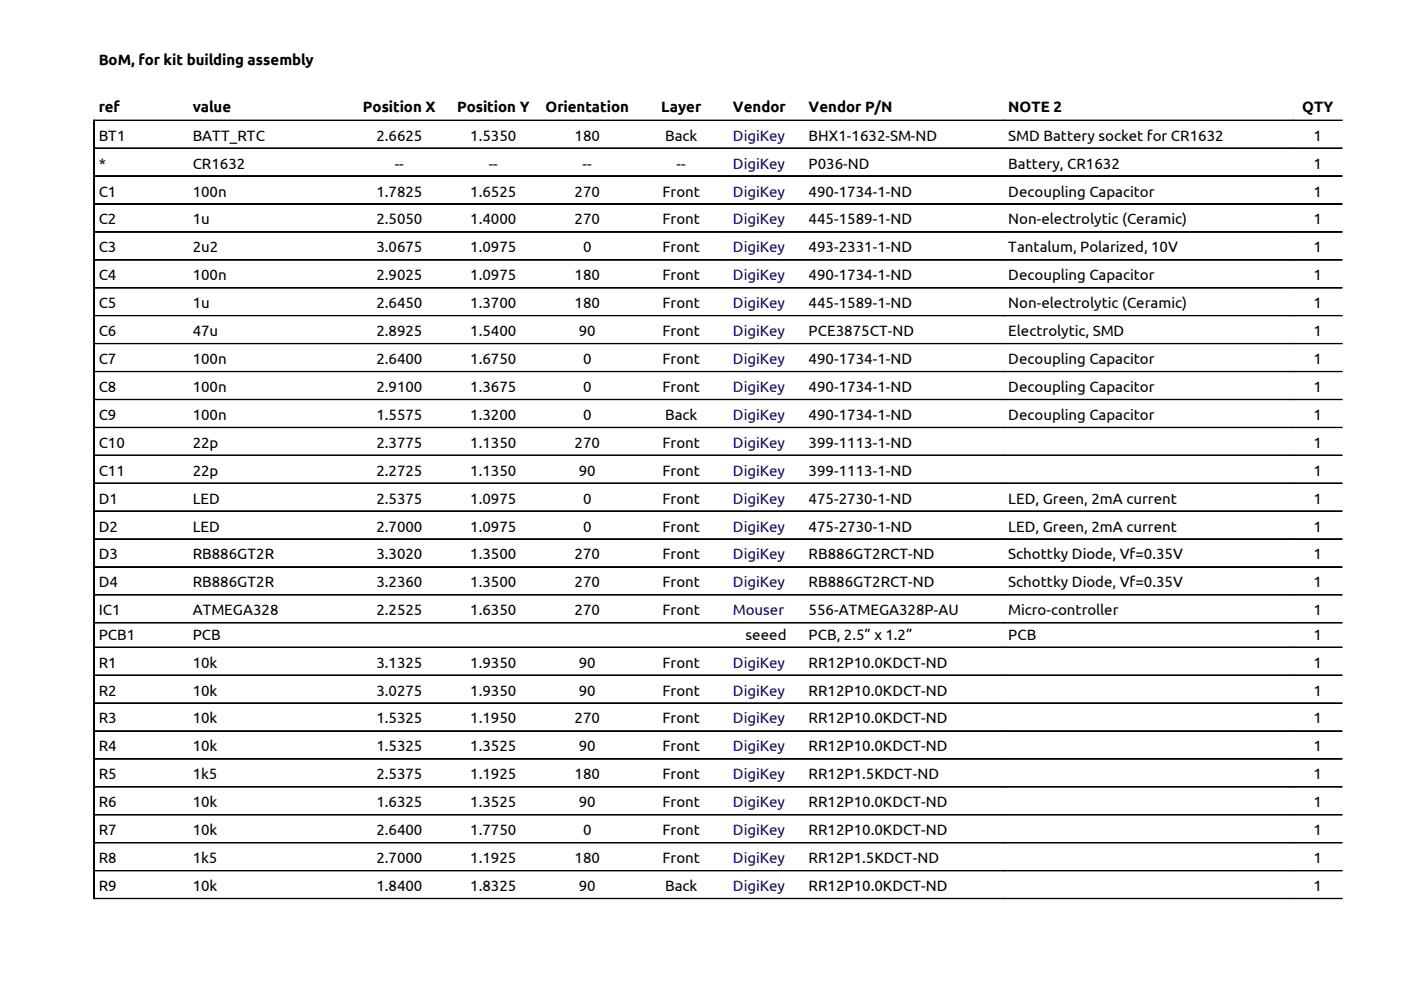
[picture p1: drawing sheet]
<svg xmlns="http://www.w3.org/2000/svg" width="297mm" height="210mm" viewBox="0 0 297 210" stroke-linecap="round" stroke-linejoin="round" font-family="sans-serif">
<defs><g id="words">
<g font-size="3.2">
<text x="20.9" y="13.8">BoM, for kit building assembly</text>
<text x="20.9" y="23.8">ref</text>
<text x="40.9" y="23.8">value</text>
<text x="76.9" y="23.8">Position X</text>
<text x="96.9" y="23.8">Position Y</text>
<text x="115.7" y="23.8">Orientation</text>
<text x="140.2" y="23.8">Layer</text>
<text x="155.4" y="23.8">Vendor</text>
<text x="171.4" y="23.8">Vendor P/N</text>
<text x="213.8" y="23.8">NOTE 2</text>
<text x="276.1" y="23.8">QTY</text>
<text x="20.9" y="29.8">BT1</text>
<text x="40.9" y="29.8">BATT_RTC</text>
<text x="79.8" y="29.8">2.6625</text>
<text x="99.7" y="29.8">1.5350</text>
<text x="121.8" y="29.8">180</text>
<text x="141" y="29.8">Back</text>
<text x="171.4" y="29.8">BHX1-1632-SM-ND</text>
<text x="213.8" y="29.8">SMD Battery socket for CR1632</text>
<text x="278.5" y="29.8">1</text>
<text x="20.9" y="35.7">*</text>
<text x="40.9" y="35.7">CR1632</text>
<text x="83.7" y="35.7">--</text>
<text x="103.6" y="35.7">--</text>
<text x="123.5" y="35.7">--</text>
<text x="143.4" y="35.7">--</text>
<text x="171.4" y="35.7">P036-ND</text>
<text x="213.8" y="35.7">Battery, CR1632</text>
<text x="278.5" y="35.7">1</text>
<text x="20.9" y="41.7">C1</text>
<text x="40.9" y="41.7">100n</text>
<text x="79.8" y="41.7">1.7825</text>
<text x="99.7" y="41.7">1.6525</text>
<text x="121.8" y="41.7">270</text>
<text x="140.4" y="41.7">Front</text>
<text x="171.4" y="41.7">490-1734-1-ND</text>
<text x="213.8" y="41.7">Decoupling Capacitor</text>
<text x="278.5" y="41.7">1</text>
<text x="20.9" y="47.6">C2</text>
<text x="40.9" y="47.6">1u</text>
<text x="79.8" y="47.6">2.5050</text>
<text x="99.7" y="47.6">1.4000</text>
<text x="121.8" y="47.6">270</text>
<text x="140.4" y="47.6">Front</text>
<text x="171.4" y="47.6">445-1589-1-ND</text>
<text x="213.8" y="47.6">Non-electrolytic (Ceramic)</text>
<text x="278.5" y="47.6">1</text>
<text x="20.9" y="53.5">C3</text>
<text x="40.9" y="53.5">2u2</text>
<text x="79.8" y="53.5">3.0675</text>
<text x="99.7" y="53.5">1.0975</text>
<text x="123.6" y="53.5">0</text>
<text x="140.4" y="53.5">Front</text>
<text x="171.4" y="53.5">493-2331-1-ND</text>
<text x="213.8" y="53.5">Tantalum, Polarized, 10V</text>
<text x="278.5" y="53.5">1</text>
<text x="20.9" y="59.4">C4</text>
<text x="40.9" y="59.4">100n</text>
<text x="79.8" y="59.4">2.9025</text>
<text x="99.7" y="59.4">1.0975</text>
<text x="121.8" y="59.4">180</text>
<text x="140.4" y="59.4">Front</text>
<text x="171.4" y="59.4">490-1734-1-ND</text>
<text x="213.8" y="59.4">Decoupling Capacitor</text>
<text x="278.5" y="59.4">1</text>
<text x="20.9" y="65.3">C5</text>
<text x="40.9" y="65.3">1u</text>
<text x="79.8" y="65.3">2.6450</text>
<text x="99.7" y="65.3">1.3700</text>
<text x="121.8" y="65.3">180</text>
<text x="140.4" y="65.3">Front</text>
<text x="171.4" y="65.3">445-1589-1-ND</text>
<text x="213.8" y="65.3">Non-electrolytic (Ceramic)</text>
<text x="278.5" y="65.3">1</text>
<text x="20.9" y="71.3">C6</text>
<text x="40.9" y="71.3">47u</text>
<text x="79.8" y="71.3">2.8925</text>
<text x="99.7" y="71.3">1.5400</text>
<text x="122.7" y="71.3">90</text>
<text x="140.4" y="71.3">Front</text>
<text x="171.4" y="71.3">PCE3875CT-ND</text>
<text x="213.8" y="71.3">Electrolytic, SMD</text>
<text x="278.5" y="71.3">1</text>
<text x="20.9" y="77.2">C7</text>
<text x="40.9" y="77.2">100n</text>
<text x="79.8" y="77.2">2.6400</text>
<text x="99.7" y="77.2">1.6750</text>
<text x="123.6" y="77.2">0</text>
<text x="140.4" y="77.2">Front</text>
<text x="171.4" y="77.2">490-1734-1-ND</text>
<text x="213.8" y="77.2">Decoupling Capacitor</text>
<text x="278.5" y="77.2">1</text>
<text x="20.9" y="83.1">C8</text>
<text x="40.9" y="83.1">100n</text>
<text x="79.8" y="83.1">2.9100</text>
<text x="99.7" y="83.1">1.3675</text>
<text x="123.6" y="83.1">0</text>
<text x="140.4" y="83.1">Front</text>
<text x="171.4" y="83.1">490-1734-1-ND</text>
<text x="213.8" y="83.1">Decoupling Capacitor</text>
<text x="278.5" y="83.1">1</text>
<text x="20.9" y="89">C9</text>
<text x="40.9" y="89">100n</text>
<text x="79.8" y="89">1.5575</text>
<text x="99.7" y="89">1.3200</text>
<text x="123.6" y="89">0</text>
<text x="141" y="89">Back</text>
<text x="171.4" y="89">490-1734-1-ND</text>
<text x="213.8" y="89">Decoupling Capacitor</text>
<text x="278.5" y="89">1</text>
<text x="20.9" y="94.9">C10</text>
<text x="40.9" y="94.9">22p</text>
<text x="79.8" y="94.9">2.3775</text>
<text x="99.7" y="94.9">1.1350</text>
<text x="121.8" y="94.9">270</text>
<text x="140.4" y="94.9">Front</text>
<text x="171.4" y="94.9">399-1113-1-ND</text>
<text x="278.5" y="94.9">1</text>
<text x="20.9" y="100.9">C11</text>
<text x="40.9" y="100.9">22p</text>
<text x="79.8" y="100.9">2.2725</text>
<text x="99.7" y="100.9">1.1350</text>
<text x="122.7" y="100.9">90</text>
<text x="140.4" y="100.9">Front</text>
<text x="171.4" y="100.9">399-1113-1-ND</text>
<text x="278.5" y="100.9">1</text>
<text x="20.9" y="106.8">D1</text>
<text x="40.9" y="106.8">LED</text>
<text x="79.8" y="106.8">2.5375</text>
<text x="99.7" y="106.8">1.0975</text>
<text x="123.6" y="106.8">0</text>
<text x="140.4" y="106.8">Front</text>
<text x="171.4" y="106.8">475-2730-1-ND</text>
<text x="213.8" y="106.8">LED, Green, 2mA current</text>
<text x="278.5" y="106.8">1</text>
<text x="20.9" y="112.7">D2</text>
<text x="40.9" y="112.7">LED</text>
<text x="79.8" y="112.7">2.7000</text>
<text x="99.7" y="112.7">1.0975</text>
<text x="123.6" y="112.7">0</text>
<text x="140.4" y="112.7">Front</text>
<text x="171.4" y="112.7">475-2730-1-ND</text>
<text x="213.8" y="112.7">LED, Green, 2mA current</text>
<text x="278.5" y="112.7">1</text>
<text x="20.9" y="118.6">D3</text>
<text x="40.9" y="118.6">RB886GT2R</text>
<text x="79.8" y="118.6">3.3020</text>
<text x="99.7" y="118.6">1.3500</text>
<text x="121.8" y="118.6">270</text>
<text x="140.4" y="118.6">Front</text>
<text x="171.4" y="118.6">RB886GT2RCT-ND</text>
<text x="213.8" y="118.6">Schottky Diode, Vf=0.35V</text>
<text x="278.5" y="118.6">1</text>
<text x="20.9" y="124.5">D4</text>
<text x="40.9" y="124.5">RB886GT2R</text>
<text x="79.8" y="124.5">3.2360</text>
<text x="99.7" y="124.5">1.3500</text>
<text x="121.8" y="124.5">270</text>
<text x="140.4" y="124.5">Front</text>
<text x="171.4" y="124.5">RB886GT2RCT-ND</text>
<text x="213.8" y="124.5">Schottky Diode, Vf=0.35V</text>
<text x="278.5" y="124.5">1</text>
<text x="20.9" y="130.5">IC1</text>
<text x="40.9" y="130.5">ATMEGA328</text>
<text x="79.8" y="130.5">2.2525</text>
<text x="99.7" y="130.5">1.6350</text>
<text x="121.8" y="130.5">270</text>
<text x="140.4" y="130.5">Front</text>
<text x="171.4" y="130.5">556-ATMEGA328P-AU</text>
<text x="213.8" y="130.5">Micro-controller</text>
<text x="278.5" y="130.5">1</text>
<text x="20.9" y="135.6">PCB1</text>
<text x="40.9" y="135.6">PCB</text>
<text x="158.1" y="135.6">seeed</text>
<text x="171.4" y="135.6">PCB, 2.5” x 1.2”</text>
<text x="213.8" y="135.6">PCB</text>
<text x="278.5" y="135.6">1</text>
<text x="20.9" y="141.6">R1</text>
<text x="40.9" y="141.6">10k</text>
<text x="79.8" y="141.6">3.1325</text>
<text x="99.7" y="141.6">1.9350</text>
<text x="122.7" y="141.6">90</text>
<text x="140.4" y="141.6">Front</text>
<text x="171.4" y="141.6">RR12P10.0KDCT-ND</text>
<text x="278.5" y="141.6">1</text>
<text x="20.9" y="147.5">R2</text>
<text x="40.9" y="147.5">10k</text>
<text x="79.8" y="147.5">3.0275</text>
<text x="99.7" y="147.5">1.9350</text>
<text x="122.7" y="147.5">90</text>
<text x="140.4" y="147.5">Front</text>
<text x="171.4" y="147.5">RR12P10.0KDCT-ND</text>
<text x="278.5" y="147.5">1</text>
<text x="20.9" y="153.4">R3</text>
<text x="40.9" y="153.4">10k</text>
<text x="79.8" y="153.4">1.5325</text>
<text x="99.7" y="153.4">1.1950</text>
<text x="121.8" y="153.4">270</text>
<text x="140.4" y="153.4">Front</text>
<text x="171.4" y="153.4">RR12P10.0KDCT-ND</text>
<text x="278.5" y="153.4">1</text>
<text x="20.9" y="159.3">R4</text>
<text x="40.9" y="159.3">10k</text>
<text x="79.8" y="159.3">1.5325</text>
<text x="99.7" y="159.3">1.3525</text>
<text x="122.7" y="159.3">90</text>
<text x="140.4" y="159.3">Front</text>
<text x="171.4" y="159.3">RR12P10.0KDCT-ND</text>
<text x="278.5" y="159.3">1</text>
<text x="20.9" y="165.2">R5</text>
<text x="40.9" y="165.2">1k5</text>
<text x="79.8" y="165.2">2.5375</text>
<text x="99.7" y="165.2">1.1925</text>
<text x="121.8" y="165.2">180</text>
<text x="140.4" y="165.2">Front</text>
<text x="171.4" y="165.2">RR12P1.5KDCT-ND</text>
<text x="278.5" y="165.2">1</text>
<text x="20.9" y="171.2">R6</text>
<text x="40.9" y="171.2">10k</text>
<text x="79.8" y="171.2">1.6325</text>
<text x="99.7" y="171.2">1.3525</text>
<text x="122.7" y="171.2">90</text>
<text x="140.4" y="171.2">Front</text>
<text x="171.4" y="171.2">RR12P10.0KDCT-ND</text>
<text x="278.5" y="171.2">1</text>
<text x="20.9" y="177.1">R7</text>
<text x="40.9" y="177.1">10k</text>
<text x="79.8" y="177.1">2.6400</text>
<text x="99.7" y="177.1">1.7750</text>
<text x="123.6" y="177.1">0</text>
<text x="140.4" y="177.1">Front</text>
<text x="171.4" y="177.1">RR12P10.0KDCT-ND</text>
<text x="278.5" y="177.1">1</text>
<text x="20.9" y="183">R8</text>
<text x="40.9" y="183">1k5</text>
<text x="79.8" y="183">2.7000</text>
<text x="99.7" y="183">1.1925</text>
<text x="121.8" y="183">180</text>
<text x="140.4" y="183">Front</text>
<text x="171.4" y="183">RR12P1.5KDCT-ND</text>
<text x="278.5" y="183">1</text>
<text x="20.9" y="188.9">R9</text>
<text x="40.9" y="188.9">10k</text>
<text x="79.8" y="188.9">1.8400</text>
<text x="99.7" y="188.9">1.8325</text>
<text x="122.7" y="188.9">90</text>
<text x="141" y="188.9">Back</text>
<text x="171.4" y="188.9">RR12P10.0KDCT-ND</text>
<text x="278.5" y="188.9">1</text>
</g>
<g font-size="3.2" fill="#000080">
<text x="155.4" y="29.8">DigiKey</text>
<text x="155.4" y="35.7">DigiKey</text>
<text x="155.4" y="41.7">DigiKey</text>
<text x="155.4" y="47.6">DigiKey</text>
<text x="155.4" y="53.5">DigiKey</text>
<text x="155.4" y="59.4">DigiKey</text>
<text x="155.4" y="65.3">DigiKey</text>
<text x="155.4" y="71.3">DigiKey</text>
<text x="155.4" y="77.2">DigiKey</text>
<text x="155.4" y="83.1">DigiKey</text>
<text x="155.4" y="89">DigiKey</text>
<text x="155.4" y="94.9">DigiKey</text>
<text x="155.4" y="100.9">DigiKey</text>
<text x="155.4" y="106.8">DigiKey</text>
<text x="155.4" y="112.7">DigiKey</text>
<text x="155.4" y="118.6">DigiKey</text>
<text x="155.4" y="124.5">DigiKey</text>
<text x="155.4" y="130.5">Mouser</text>
<text x="155.4" y="141.6">DigiKey</text>
<text x="155.4" y="147.5">DigiKey</text>
<text x="155.4" y="153.4">DigiKey</text>
<text x="155.4" y="159.3">DigiKey</text>
<text x="155.4" y="165.2">DigiKey</text>
<text x="155.4" y="171.2">DigiKey</text>
<text x="155.4" y="177.1">DigiKey</text>
<text x="155.4" y="183">DigiKey</text>
<text x="155.4" y="188.9">DigiKey</text>
</g>
</g></defs>
<g fill="#000" stroke="#000" stroke-width=".21">
<path d="M19.9 25.5h192.9z" fill-rule="evenodd"/>
<path d="M19.9 25.5l.1 165z" fill-rule="evenodd"/>
<path d="M20 31.4h192.8z" fill-rule="evenodd"/>
<path d="M20 37.3l192.8 .1z" fill-rule="evenodd"/>
<path d="M212.8 25.5h61.4z" fill-rule="evenodd"/>
<path d="M212.8 31.4h61.4z" fill-rule="evenodd"/>
<path d="M212.8 37.3l61.4 .1z" fill-rule="evenodd"/>
<path d="M274.2 25.5h10.4z" fill-rule="evenodd"/>
<path d="M274.2 31.4h10.4z" fill-rule="evenodd"/>
<path d="M274.2 37.3l10.4 .1z" fill-rule="evenodd"/>
<path d="M20 43.2l192.8 .1z" fill-rule="evenodd"/>
<path d="M20 49.1l192.8 .1z" fill-rule="evenodd"/>
<path d="M20 55.1h192.8z" fill-rule="evenodd"/>
<path d="M212.8 43.2l61.4 .1z" fill-rule="evenodd"/>
<path d="M212.8 49.1l61.4 .1z" fill-rule="evenodd"/>
<path d="M212.8 55.1h61.4z" fill-rule="evenodd"/>
<path d="M274.2 43.2l10.4 .1z" fill-rule="evenodd"/>
<path d="M274.2 49.1l10.4 .1z" fill-rule="evenodd"/>
<path d="M274.2 55.1h10.4z" fill-rule="evenodd"/>
<path d="M20 61l192.8 .1z" fill-rule="evenodd"/>
<path d="M20 66.9l192.8 .1z" fill-rule="evenodd"/>
<path d="M20 72.8l192.8 .1z" fill-rule="evenodd"/>
<path d="M20 78.7l192.8 .1z" fill-rule="evenodd"/>
<path d="M212.8 61l61.4 .1z" fill-rule="evenodd"/>
<path d="M212.8 66.9l61.4 .1z" fill-rule="evenodd"/>
<path d="M212.8 72.8l61.4 .1z" fill-rule="evenodd"/>
<path d="M212.8 78.7l61.4 .1z" fill-rule="evenodd"/>
<path d="M274.2 61l10.4 .1z" fill-rule="evenodd"/>
<path d="M274.2 66.9l10.4 .1z" fill-rule="evenodd"/>
<path d="M274.2 72.8l10.4 .1z" fill-rule="evenodd"/>
<path d="M274.2 78.7l10.4 .1z" fill-rule="evenodd"/>
<path d="M20 84.7h192.8z" fill-rule="evenodd"/>
<path d="M20 90.6l192.8 .1z" fill-rule="evenodd"/>
<path d="M20 96.5l192.8 .1z" fill-rule="evenodd"/>
<path d="M212.8 84.7h61.4z" fill-rule="evenodd"/>
<path d="M212.8 90.6l61.4 .1z" fill-rule="evenodd"/>
<path d="M212.8 96.5l61.4 .1z" fill-rule="evenodd"/>
<path d="M274.2 84.7h10.4z" fill-rule="evenodd"/>
<path d="M274.2 90.6l10.4 .1z" fill-rule="evenodd"/>
<path d="M274.2 96.5l10.4 .1z" fill-rule="evenodd"/>
<path d="M20 102.4l192.8 .1z" fill-rule="evenodd"/>
<path d="M20 108.3l192.8 .1z" fill-rule="evenodd"/>
<path d="M20 114.3h192.8z" fill-rule="evenodd"/>
<path d="M212.8 102.4l61.4 .1z" fill-rule="evenodd"/>
<path d="M212.8 108.3l61.4 .1z" fill-rule="evenodd"/>
<path d="M212.8 114.3h61.4z" fill-rule="evenodd"/>
<path d="M274.2 102.4l10.4 .1z" fill-rule="evenodd"/>
<path d="M274.2 108.3l10.4 .1z" fill-rule="evenodd"/>
<path d="M274.2 114.3h10.4z" fill-rule="evenodd"/>
<path d="M20 120.2l192.8 .1z" fill-rule="evenodd"/>
<path d="M20 126.1l192.8 .1z" fill-rule="evenodd"/>
<path d="M20 132l192.8 .1z" fill-rule="evenodd"/>
<path d="M20 137.2l192.8 .1z" fill-rule="evenodd"/>
<path d="M212.8 120.2l61.4 .1z" fill-rule="evenodd"/>
<path d="M212.8 126.1l61.4 .1z" fill-rule="evenodd"/>
<path d="M212.8 132l61.4 .1z" fill-rule="evenodd"/>
<path d="M212.8 137.2l61.4 .1z" fill-rule="evenodd"/>
<path d="M274.2 120.2l10.4 .1z" fill-rule="evenodd"/>
<path d="M274.2 126.1l10.4 .1z" fill-rule="evenodd"/>
<path d="M274.2 132l10.4 .1z" fill-rule="evenodd"/>
<path d="M274.2 137.2l10.4 .1z" fill-rule="evenodd"/>
<path d="M20 143.1l192.8 .1z" fill-rule="evenodd"/>
<path d="M20 149l192.8 .1z" fill-rule="evenodd"/>
<path d="M20 155h192.8z" fill-rule="evenodd"/>
<path d="M212.8 143.1l61.4 .1z" fill-rule="evenodd"/>
<path d="M212.8 149l61.4 .1z" fill-rule="evenodd"/>
<path d="M212.8 155h61.4z" fill-rule="evenodd"/>
<path d="M274.2 143.1l10.4 .1z" fill-rule="evenodd"/>
<path d="M274.2 149l10.4 .1z" fill-rule="evenodd"/>
<path d="M274.2 155h10.4z" fill-rule="evenodd"/>
<path d="M20 160.9h192.8z" fill-rule="evenodd"/>
<path d="M20 166.8l192.8 .1z" fill-rule="evenodd"/>
<path d="M20 172.7l192.8 .1z" fill-rule="evenodd"/>
<path d="M20 178.6l192.8 .1z" fill-rule="evenodd"/>
<path d="M212.8 160.9h61.4z" fill-rule="evenodd"/>
<path d="M212.8 166.8l61.4 .1z" fill-rule="evenodd"/>
<path d="M212.8 172.7l61.4 .1z" fill-rule="evenodd"/>
<path d="M212.8 178.6l61.4 .1z" fill-rule="evenodd"/>
<path d="M274.2 160.9h10.4z" fill-rule="evenodd"/>
<path d="M274.2 166.8l10.4 .1z" fill-rule="evenodd"/>
<path d="M274.2 172.7l10.4 .1z" fill-rule="evenodd"/>
<path d="M274.2 178.6l10.4 .1z" fill-rule="evenodd"/>
<path d="M19.9 190.5h192.9z" fill-rule="evenodd"/>
<path d="M20 184.6h192.8z" fill-rule="evenodd"/>
<path d="M212.8 184.6h61.4z" fill-rule="evenodd"/>
<path d="M212.8 190.5h61.4z" fill-rule="evenodd"/>
<path d="M274.2 184.6h10.4z" fill-rule="evenodd"/>
<path d="M274.2 190.5h10.4z" fill-rule="evenodd"/>
</g>
<use href="#words"/>
</svg>
